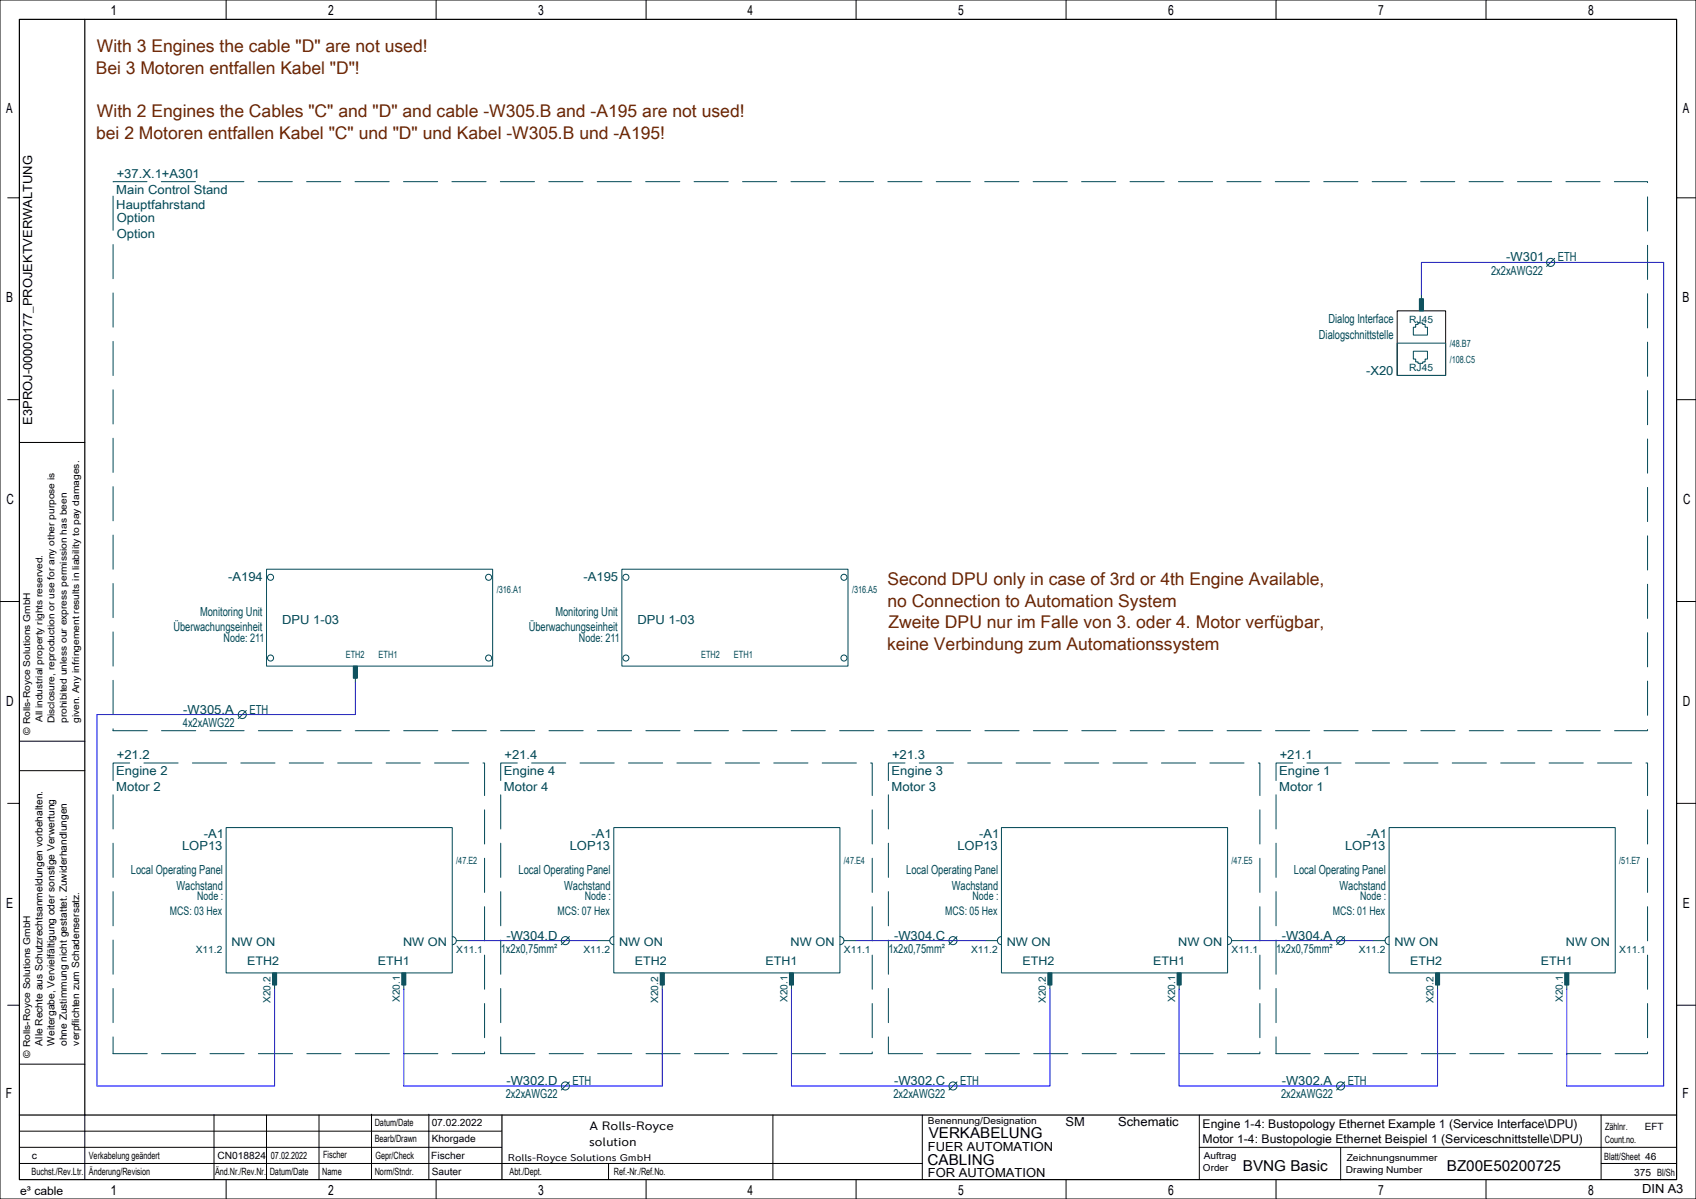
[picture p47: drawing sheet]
<svg xmlns="http://www.w3.org/2000/svg" width="420mm" height="297mm" viewBox="0 0 420 297" stroke-linecap="round" stroke-linejoin="round" font-family="sans-serif">
<defs><g id="words">
<g font-size="4.3" fill="#6d2400">
<text x="24" y="13">With 3 Engines the cable &quot;D&quot; are not used!</text>
<text x="23.7" y="18.3">Bei 3 Motoren entfallen Kabel &quot;D&quot;!</text>
<text x="24" y="29">With 2 Engines the Cables &quot;C&quot; and &quot;D&quot; and cable -W305.B and -A195 are not used!</text>
<text x="23.8" y="34.3">bei 2 Motoren entfallen Kabel &quot;C&quot; und &quot;D&quot; und Kabel -W305.B und -A195!</text>
<text x="219.8" y="145">Second DPU only in case of 3rd or 4th Engine Available,</text>
<text x="219.8" y="150.3">no Connection to Automation System</text>
<text x="220" y="155.6">Zweite DPU nur im Falle von 3. oder 4. Motor verfügbar,</text>
<text x="219.7" y="161">keine Verbindung zum Automationssystem</text>
</g>
<g font-size="3.7">
<text x="230" y="282">VERKABELUNG</text>
<text x="229.7" y="288.5">CABLING</text>
<text x="307.8" y="290">BVNG Basic</text>
<text x="358.3" y="290">BZ00E50200725</text>
</g>
<g font-size="3.5">
<text x="27.3" y="3.8">1</text>
<text x="81.3" y="3.8">2</text>
<text x="133.3" y="3.8">3</text>
<text x="185.1" y="3.8">4</text>
<text x="237.3" y="3.8">5</text>
<text x="289.3" y="3.8">6</text>
<text x="341.3" y="3.8">7</text>
<text x="393.3" y="3.8">8</text>
<text x="1.5" y="28.1">A</text>
<text x="416.7" y="28.1">A</text>
<text x="1.5" y="74.9">B</text>
<text x="416.7" y="74.9">B</text>
<text x="1.6" y="124.9">C</text>
<text x="416.8" y="124.9">C</text>
<text x="1.5" y="174.9">D</text>
<text x="416.7" y="174.9">D</text>
<text x="1.5" y="224.9">E</text>
<text x="416.7" y="224.9">E</text>
<text x="1.5" y="271.9">F</text>
<text x="416.7" y="271.9">F</text>
<text x="27.3" y="296">1</text>
<text x="81.3" y="296">2</text>
<text x="133.3" y="296">3</text>
<text x="185.1" y="296">4</text>
<text x="237.3" y="296">5</text>
<text x="289.3" y="296">6</text>
<text x="341.3" y="296">7</text>
<text x="393.3" y="296">8</text>
</g>
<g font-size="3.1" fill="#004855">
<text x="28.8" y="48">Main Control Stand</text>
<text x="28.9" y="44">+37.X.1+A301</text>
<text x="28.8" y="51.9">Hauptfahrstand</text>
<text x="28.9" y="55">Option</text>
<text x="28.9" y="58.9">Option</text>
<text x="373" y="64.8">-W301</text>
<text x="385.8" y="64.8">ETH</text>
<text x="369.3" y="68">2x2xAWG22</text>
<text x="326.6" y="84">Dialogschnittstelle</text>
<text x="329" y="80.1">Dialog Interface</text>
<text x="338.3" y="93">-X20</text>
<text x="56.5" y="144">-A194</text>
<text x="144.5" y="144">-A195</text>
<text x="49.5" y="152.5">Monitoring Unit</text>
<text x="69.9" y="154.5">DPU 1-03</text>
<text x="137.5" y="152.5">Monitoring Unit</text>
<text x="157.9" y="154.5">DPU 1-03</text>
<text x="42.9" y="156.4">Überwachungseinheit</text>
<text x="130.9" y="156.4">Überwachungseinheit</text>
<text x="45.3" y="180">4x2xAWG22</text>
<text x="45.4" y="176.8">-W305.A</text>
<text x="61.8" y="176.8">ETH</text>
<text x="28.9" y="188">+21.2</text>
<text x="124.9" y="188">+21.4</text>
<text x="220.9" y="188">+21.3</text>
<text x="316.9" y="188">+21.1</text>
<text x="28.8" y="192">Engine 2</text>
<text x="28.8" y="195.9">Motor 2</text>
<text x="124.8" y="192">Engine 4</text>
<text x="124.8" y="195.9">Motor 4</text>
<text x="220.8" y="192">Engine 3</text>
<text x="220.8" y="195.9">Motor 3</text>
<text x="316.8" y="192">Engine 1</text>
<text x="316.8" y="195.9">Motor 1</text>
<text x="50.5" y="207.5">-A1</text>
<text x="146.5" y="207.5">-A1</text>
<text x="242.5" y="207.5">-A1</text>
<text x="338.5" y="207.5">-A1</text>
<text x="45.1" y="210.5">LOP13</text>
<text x="141.1" y="210.5">LOP13</text>
<text x="237.1" y="210.5">LOP13</text>
<text x="333.1" y="210.5">LOP13</text>
<text x="32.4" y="216.5">Local Operating Panel</text>
<text x="43.7" y="220.4">Wachstand</text>
<text x="128.4" y="216.5">Local Operating Panel</text>
<text x="139.7" y="220.4">Wachstand</text>
<text x="224.4" y="216.5">Local Operating Panel</text>
<text x="235.7" y="220.4">Wachstand</text>
<text x="320.4" y="216.5">Local Operating Panel</text>
<text x="331.7" y="220.4">Wachstand</text>
<text x="125.4" y="232.8">-W304.D</text>
<text x="221.4" y="232.8">-W304.C</text>
<text x="317.4" y="232.8">-W304.A</text>
<text x="124" y="236">1x2x0,75mm²</text>
<text x="220" y="236">1x2x0,75mm²</text>
<text x="316" y="236">1x2x0,75mm²</text>
<text x="125.4" y="268.8">-W302.D</text>
<text x="141.8" y="268.8">ETH</text>
<text x="221.4" y="268.8">-W302.C</text>
<text x="237.8" y="268.8">ETH</text>
<text x="317.4" y="268.8">-W302.A</text>
<text x="333.8" y="268.8">ETH</text>
<text x="125.3" y="272">2x2xAWG22</text>
<text x="221.3" y="272">2x2xAWG22</text>
<text x="317.3" y="272">2x2xAWG22</text>
</g>
<g font-size="3.1">
<text x="8" y="105.2" transform="rotate(-90 8 105.2)">E3PROJ-00000177_PROJEKTVERWALTUNG</text>
<text x="263.9" y="279">SM</text>
<text x="276.9" y="279">Schematic</text>
<text x="229.8" y="285">FUER AUTOMATION</text>
<text x="229.8" y="291.5">FOR AUTOMATION</text>
<text x="406.7" y="295.5">DIN A3</text>
</g>
<g font-size="3">
<text x="146" y="280">A Rolls-Royce</text>
<text x="297.8" y="279.5">Engine 1-4: Bustopology Ethernet Example 1 (Service Interface\DPU)</text>
<text x="145.9" y="284">solution</text>
<text x="297.8" y="283.1">Motor 1-4: Bustopologie Ethernet Beispiel 1 (Serviceschnittstelle\DPU)</text>
</g>
<g font-size="2.9" fill="#004855">
<text x="55.4" y="159">Node: 211</text>
<text x="143.4" y="159">Node: 211</text>
<text x="42.1" y="226.8">MCS: 03 Hex</text>
<text x="48.8" y="223">Node :</text>
<text x="138.1" y="226.8">MCS: 07 Hex</text>
<text x="144.8" y="223">Node :</text>
<text x="234.1" y="226.8">MCS: 05 Hex</text>
<text x="240.8" y="223">Node :</text>
<text x="330.1" y="226.8">MCS: 01 Hex</text>
<text x="336.8" y="223">Node :</text>
<text x="57.3" y="234.3">NW ON</text>
<text x="61.2" y="239">ETH2</text>
<text x="93.6" y="239">ETH1</text>
<text x="99.8" y="234.3">NW ON</text>
<text x="153.3" y="234.3">NW ON</text>
<text x="157.2" y="239">ETH2</text>
<text x="189.6" y="239">ETH1</text>
<text x="195.8" y="234.3">NW ON</text>
<text x="249.3" y="234.3">NW ON</text>
<text x="253.2" y="239">ETH2</text>
<text x="285.6" y="239">ETH1</text>
<text x="291.8" y="234.3">NW ON</text>
<text x="345.3" y="234.3">NW ON</text>
<text x="349.2" y="239">ETH2</text>
<text x="381.6" y="239">ETH1</text>
<text x="387.8" y="234.3">NW ON</text>
</g>
<text font-size="2.9" x="5" y="296">e³ cable</text>
<g font-size="2.5" fill="#004855">
<text x="349" y="80">RJ45</text>
<text x="359" y="90">/108.C5</text>
<text x="359" y="86">/48.B7</text>
<text x="349" y="92">RJ45</text>
<text x="123" y="147">/316.A1</text>
<text x="211" y="147">/316.A5</text>
<text x="85.6" y="163">ETH2</text>
<text x="93.7" y="163">ETH1</text>
<text x="173.6" y="163">ETH2</text>
<text x="181.7" y="163">ETH1</text>
<text x="113" y="214">/47.E2</text>
<text x="209" y="214">/47.E4</text>
<text x="305" y="214">/47.E5</text>
<text x="401" y="214">/51.E7</text>
<text x="48.5" y="236">X11.2</text>
<text x="113" y="236">X11.1</text>
<text x="144.5" y="236">X11.2</text>
<text x="209" y="236">X11.1</text>
<text x="240.5" y="236">X11.2</text>
<text x="305" y="236">X11.1</text>
<text x="336.5" y="236">X11.2</text>
<text x="401" y="236">X11.1</text>
<text x="67" y="248.5" transform="rotate(-90 67 248.5)">X20.2</text>
<text x="99" y="248.2" transform="rotate(-90 99 248.2)">X20.1</text>
<text x="163" y="248.5" transform="rotate(-90 163 248.5)">X20.2</text>
<text x="195" y="248.2" transform="rotate(-90 195 248.2)">X20.1</text>
<text x="259" y="248.5" transform="rotate(-90 259 248.5)">X20.2</text>
<text x="291" y="248.2" transform="rotate(-90 291 248.2)">X20.1</text>
<text x="355" y="248.5" transform="rotate(-90 355 248.5)">X20.2</text>
<text x="387" y="248.2" transform="rotate(-90 387 248.2)">X20.1</text>
</g>
<g font-size="2.5">
<text x="10.5" y="259" transform="rotate(-90 10.5 259)">Alle Rechte aus Schutzrechtsanmeldungen vorbehalten.</text>
<text x="13.5" y="259" transform="rotate(-90 13.5 259)">Weitergabe, Vervielfältigung oder sonstige Verwertung</text>
<text x="16.6" y="259.1" transform="rotate(-90 16.6 259.1)">ohne Zustimmung nicht gestattet. Zuwiderhandlungen</text>
<text x="19.6" y="259" transform="rotate(-90 19.6 259)">verpflichten zum Schadensersatz.</text>
<text x="92.8" y="279">Datum/Date</text>
<text x="106.9" y="279">07.02.2022</text>
<text x="397.5" y="280">Zählnr.</text>
<text x="407.3" y="280">EFT</text>
<text x="7.9" y="287">c</text>
<text x="22" y="287">Verkabelung geändert</text>
<text x="53.9" y="287">CN018824</text>
<text x="67.1" y="287">07.02.2022</text>
<text x="80" y="286.8">Fischer</text>
<text x="92.8" y="283">Bearb/Drawn</text>
<text x="93" y="287">Gepr/Check</text>
<text x="106.8" y="287">Fischer</text>
<text x="106.9" y="283">Khorgade</text>
<text x="397.3" y="287.3">Blatt/Sheet 46</text>
<text x="397.4" y="283">Count.no.</text>
<text x="7.8" y="291">Buchst./Rev.Ltr.</text>
<text x="22" y="291">Änderung/Revision</text>
<text x="53.3" y="291">Änd.Nr./Rev.Nr.</text>
<text x="66.8" y="291">Datum/Date</text>
<text x="79.8" y="291">Name</text>
<text x="92.8" y="291">Norm/Stndr.</text>
<text x="106.9" y="291">Sauter</text>
<text x="126.2" y="291">Abt./Dept.</text>
<text x="152" y="291">Ref.-Nr./Ref.No.</text>
<text x="404.7" y="291.2">375 Bl/Sh</text>
</g>
<text font-size="2.4" x="125.8" y="287.5">Rolls-Royce Solutions GmbH</text>
<g font-size="2.3">
<text x="10.5" y="178.9" transform="rotate(-90 10.5 178.9)">All industrial property rights reserved.</text>
<text x="13.5" y="179.2" transform="rotate(-90 13.5 179.2)">Disclosure, reproduction or use for any other purpose is</text>
<text x="16.6" y="179.1" transform="rotate(-90 16.6 179.1)">prohibited unless our express permission has been</text>
<text x="19.6" y="179.1" transform="rotate(-90 19.6 179.1)">given. Any infringement results in liability to pay damages.</text>
<text x="7.5" y="182" transform="rotate(-90 7.5 182)">© Rolls-Royce Solutions GmbH</text>
<text x="7.5" y="262" transform="rotate(-90 7.5 262)">© Rolls-Royce Solutions GmbH</text>
<text x="229.8" y="278.5">Benennung/Designation</text>
<text x="298.1" y="287">Auftrag</text>
<text x="333.5" y="287.5">Zeichnungsnummer</text>
<text x="297.9" y="290">Order</text>
<text x="333.3" y="290.5">Drawing Number</text>
</g>
</g></defs>
<g fill="none" stroke="#000" stroke-width=".25">
<path d="M0 0h420v297h-420zM56 0v4.8M108 0v4.8M160 0v4.8M212 0v4.8M264 0v4.8M316 0v4.8M368 0v4.8M1.9 49h2.9M415.2 49h4.8M346 77h12v16h-12zM1.9 99h2.9"/>
<path d="M415.2 99h4.8M4.8 109.6h16.2M0 149h4.8M415.2 149h4.7M1.9 199h2.9M4.8 190.9h16.2M4.8 183.6h16.2M415.2 199h4.8M1.9 249h2.9M415.2 249h4.8M4.8 263.6h16.2M21 276.2v16"/>
<path d="M53 276.1v16M66 276.2v16M79 276.2v16M92 276v16M106.2 276v16M191.4 276.2v16M228.4 276.2v16M297 276.2v16M396.5 276.2v15.8M4.8 284.2h119.4M4.8 288.2h223.6M4.8 280.2h119.4"/>
<path d="M56 292.2v4.8M108 292.2v4.8M150.7 288.2v4M160 292.2v4.8M212 292.2v4.8M264 292.2v4.8M297 284.2h118.2M316 292.2v4.8M332 284.3v8M368 292.2v4.8M396.5 288.2h18.7"/>
</g>
<path d="M4.8 4.8h410.4v287.4h-410.4zM21 4.8v271.4M4.8 276.2h410.4M124.3 276.2v15.9" fill="none" stroke="#000" stroke-width=".3"/>
<path d="M28 45h380v136h-380zM28 189h92v72h-92zM124 189h92v72h-92zM220 189h92v72h-92zM316 189h92v72h-92z" fill="none" stroke="#004855" stroke-width=".25" stroke-dasharray="8.5 3.5"/>
<g fill="#004855" stroke="#004855" stroke-width=".25">
<path d="M99.5 241h1v3h-1z" fill-rule="evenodd"/>
<path d="M163.5 241h1v3h-1z" fill-rule="evenodd"/>
<path d="M195.5 241h1v3h-1z" fill-rule="evenodd"/>
<path d="M259.5 241h1v3h-1z" fill-rule="evenodd"/>
<path d="M291.5 241h1v3h-1z" fill-rule="evenodd"/>
<path d="M355.5 241h1v3h-1z" fill-rule="evenodd"/>
<path d="M387.5 241h1v3h-1z" fill-rule="evenodd"/>
<path d="M351.5 74h1v3h-1z" fill-rule="evenodd"/>
<path d="M67.5 241h1v3h-1z" fill-rule="evenodd"/>
<path d="M87.5 165h1v3h-1z" fill-rule="evenodd"/>
</g>
<g fill="none" stroke="#004855" stroke-width=".25">
<path d="M352 73v1M385 64l-2 2M346 85h12v8h-12zM350 87h3.5v1.9h-.6v.7h-.6v.4h-1.1v-.4h-.6v-.7h-.6zM350.6 80.4h.6v-.4h1.1v.4h.6v.7h.6v1.9h-3.5v-1.9h.6zM66 141h56v24h-56zM154 141h56v24h-56zM61 176l-2 2M88 168v1M56 205h56v36h-56zM152 205h56v36h-56zM248 205h56v36h-56z"/>
<path d="M344 205h56v36h-56zM112 232a1 1 0 0 1 1 1 1 1 0 0 1-1 1M113 233h3M141 232l-2 2M148 233h3M152 232a1 1 0 0 0-1 1 1 1 0 0 0 1 1M208 232a1 1 0 0 1 1 1 1 1 0 0 1-1 1M209 233h3M237 232l-2 2M244 233h3M248 232a1 1 0 0 0-1 1 1 1 0 0 0 1 1M304 232a1 1 0 0 1 1 1 1 1 0 0 1-1 1"/>
<path d="M305 233h3M333 232l-2 2M340 233h3M344 232a1 1 0 0 0-1 1 1 1 0 0 0 1 1M68 244v1M100 244v1M164 244v1M196 244v1M260 244v1M292 244v1M356 244v1M388 244v1"/>
<path d="M141 268l-2 2M237 268l-2 2M333 268l-2 2"/>
<circle cx="384" cy="65" r="1"/>
<circle cx="67" cy="143" r=".75"/>
<circle cx="121" cy="143" r=".75"/>
<circle cx="155" cy="143" r=".75"/>
<circle cx="209" cy="143" r=".75"/>
<circle cx="60" cy="177" r="1"/>
<circle cx="67" cy="163" r=".75"/>
<circle cx="121" cy="163" r=".75"/>
<circle cx="155" cy="163" r=".75"/>
<circle cx="209" cy="163" r=".75"/>
<circle cx="140" cy="233" r="1"/>
<circle cx="236" cy="233" r="1"/>
<circle cx="332" cy="233" r="1"/>
<circle cx="140" cy="269" r="1"/>
<circle cx="236" cy="269" r="1"/>
<circle cx="332" cy="269" r="1"/>
</g>
<path d="M352 73v-8h60v204h-24v-24M88 169v8h-64v92h44v-24M116 233h32M212 233h32M308 233h32M100 245v24h64v-24M196 245v24h64v-24M292 245v24h64v-24" fill="none" stroke="#00f" stroke-width=".25"/>
<use href="#words"/>
</svg>
